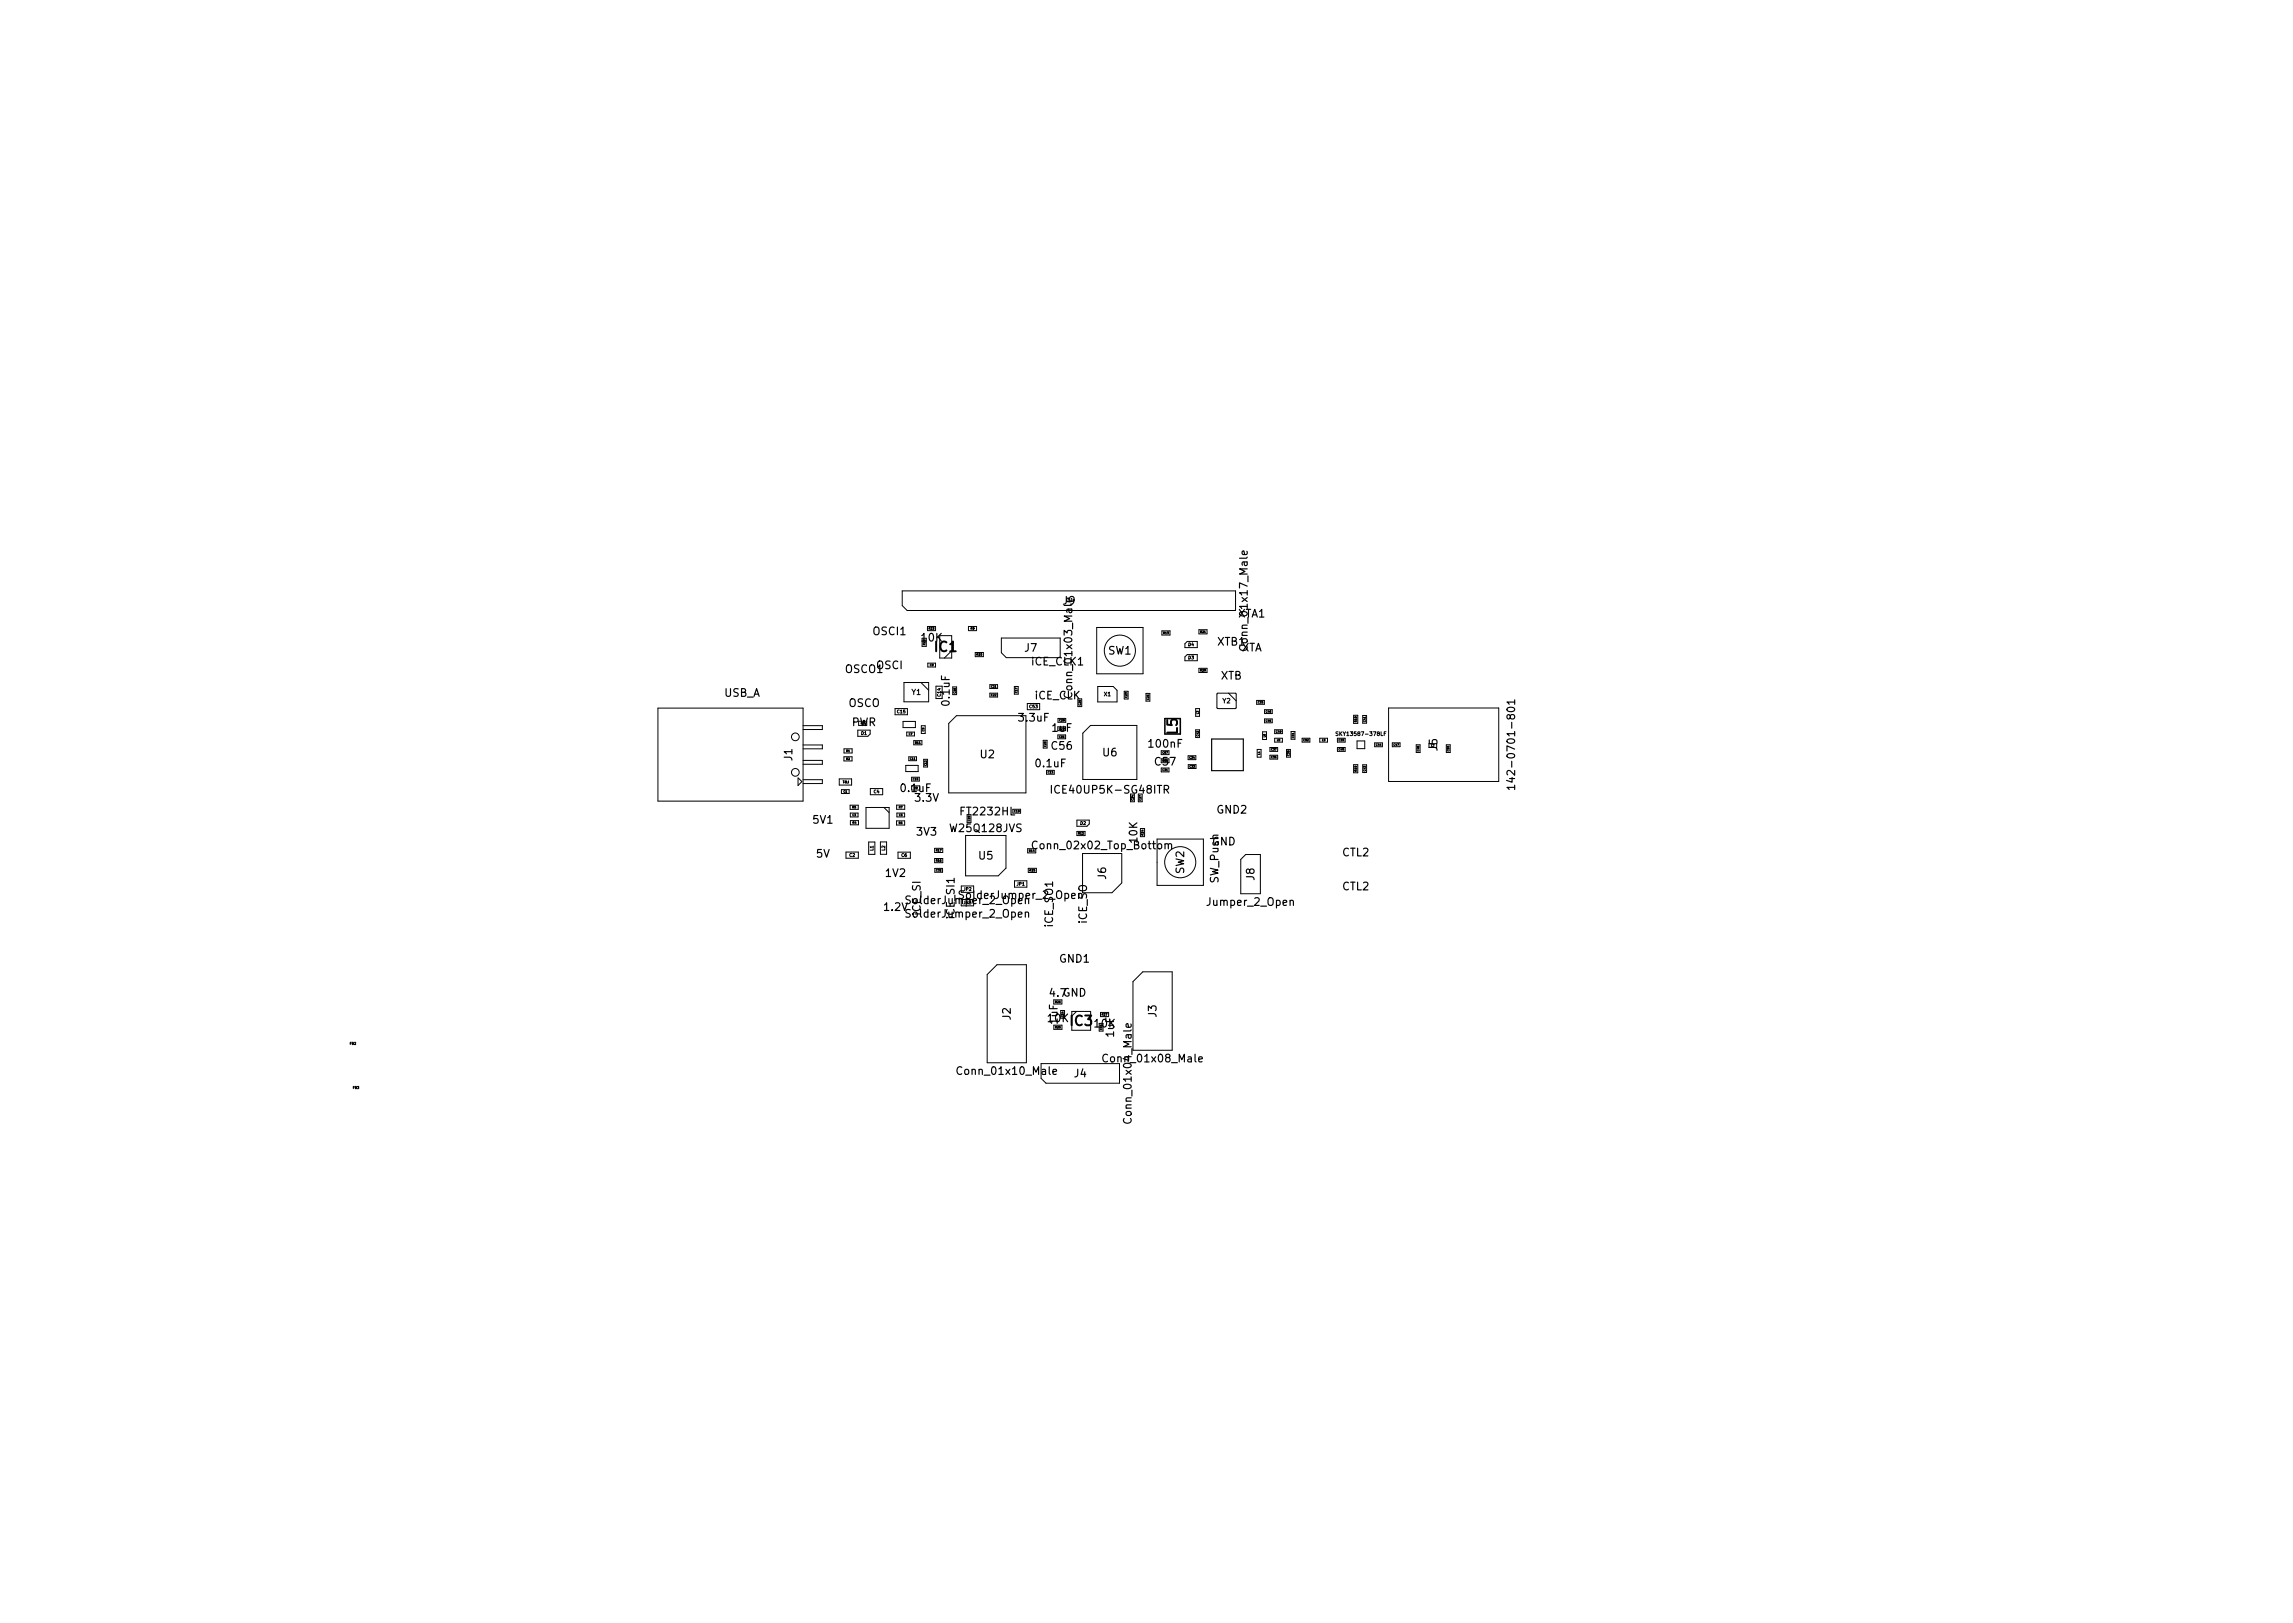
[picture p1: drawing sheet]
<svg xmlns="http://www.w3.org/2000/svg" width="297mm" height="210mm" viewBox="0 0 297 210" stroke-linecap="round" stroke-linejoin="round" font-family="sans-serif">
<defs><g id="words">
<g font-size="1.8">
<text x="121.1" y="84.4">IC1</text>
<text x="152.5" y="95.1" transform="rotate(-90 152.5 95.1)">L5</text>
<text x="138.7" y="132.9">IC3</text>
</g>
<g font-size="1.4">
<text x="113.1" y="82.3">OSCI1</text>
<text x="119.4" y="83.1">10K</text>
<text x="137.7" y="78.3">J9</text>
<text x="157.7" y="83.6">XTB1</text>
<text x="160.4" y="80">XTA1</text>
<text x="161.6" y="83.9" transform="rotate(-90 161.6 83.9)">Conn_01x17_Male</text>
<text x="109.5" y="87.2">OSCO1</text>
<text x="113.5" y="86.7">OSCI</text>
<text x="132.8" y="84.4">J7</text>
<text x="133.6" y="86.2">iCE_CLK1</text>
<text x="138.9" y="90" transform="rotate(-90 138.9 90)">Conn_01x03_Male</text>
<text x="143.6" y="84.8">SW1</text>
<text x="158.1" y="88">XTB</text>
<text x="160.8" y="84.4">XTA</text>
<text x="93.8" y="90.3">USB_A</text>
<text x="109.9" y="91.6">OSCO</text>
<text x="110.3" y="94.1">PWR</text>
<text x="123" y="91.3" transform="rotate(-90 123 91.3)">0.1uF</text>
<text x="132.1" y="93.5">3.3uF</text>
<text x="134" y="90.6">iCE_CLK</text>
<text x="136.3" y="94.8">1uF</text>
<text x="102.6" y="98.5" transform="rotate(-90 102.6 98.5)">J1</text>
<text x="127" y="98.2">U2</text>
<text x="134.3" y="99.4">0.1uF</text>
<text x="136.3" y="97.1">C56</text>
<text x="142.9" y="98">U6</text>
<text x="148.9" y="96.8">100nF</text>
<text x="149.7" y="99.2">C57</text>
<text x="186.2" y="97.3" transform="rotate(-90 186.2 97.3)">J5</text>
<text x="196.3" y="100.8" transform="rotate(-90 196.3 100.8)">142-0701-801</text>
<text x="105.4" y="106.7">5V1</text>
<text x="116.8" y="102.6">0.1uF</text>
<text x="118.6" y="103.8">3.3V</text>
<text x="123.2" y="107.8">W25Q128JVS</text>
<text x="124.6" y="105.6">FT2232HL</text>
<text x="136.8" y="102.8">ICE40UP5K-SG48ITR</text>
<text x="157.6" y="105.4">GND2</text>
<text x="105.7" y="111.1">5V</text>
<text x="114.8" y="113.6">1V2</text>
<text x="118.8" y="108.2">3V3</text>
<text x="126.8" y="111.3">U5</text>
<text x="134.2" y="110">Conn_02x02_Top_Bottom</text>
<text x="143.3" y="113.9" transform="rotate(-90 143.3 113.9)">J6</text>
<text x="147.3" y="109.1" transform="rotate(-90 147.3 109.1)">10K</text>
<text x="153.4" y="113.2" transform="rotate(-90 153.4 113.2)">SW2</text>
<text x="157" y="109.5">GND</text>
<text x="173.9" y="110.9">CTL2</text>
<text x="114.6" y="118">1.2V</text>
<text x="117.7" y="118.9">SolderJumper_2_Open</text>
<text x="117.7" y="117.1">SolderJumper_2_Open</text>
<text x="119.2" y="118.6" transform="rotate(-90 119.2 118.6)">iCE_SI</text>
<text x="123.6" y="118.9" transform="rotate(-90 123.6 118.9)">iCE_SI1</text>
<text x="124.6" y="116.4">SolderJumper_2_Open</text>
<text x="140.8" y="119.7" transform="rotate(-90 140.8 119.7)">iCE_SO</text>
<text x="156.5" y="117.3">Jumper_2_Open</text>
<text x="157.8" y="114.4" transform="rotate(-90 157.8 114.4)">SW_Push</text>
<text x="162.5" y="114" transform="rotate(-90 162.5 114)">J8</text>
<text x="173.9" y="115.3">CTL2</text>
<text x="136.4" y="120" transform="rotate(-90 136.4 120)">iCE_SO1</text>
<text x="137.3" y="124.7">GND1</text>
<text x="136.1" y="129.1">4.7GND</text>
<text x="149.8" y="131.8" transform="rotate(-90 149.8 131.8)">J3</text>
<text x="130.9" y="132.1" transform="rotate(-90 130.9 132.1)">J2</text>
<text x="135.8" y="132.4">10K</text>
<text x="137" y="132.6" transform="rotate(-90 137 132.6)">1uF</text>
<text x="141.8" y="133.1">10K</text>
<text x="143.3" y="137.6">Conn_01x08_Male</text>
<text x="144.3" y="134.3" transform="rotate(-90 144.3 134.3)">1uF</text>
<text x="124.4" y="139.2">Conn_01x10_Male</text>
<text x="139.2" y="139.6">J4</text>
<text x="146.6" y="145.1" transform="rotate(-90 146.6 145.1)">Conn_01x04_Male</text>
</g>
<text font-size="1" x="118.1" y="90">Y1</text>
<text font-size=".8" x="158.4" y="91.1">Y2</text>
<g font-size=".7">
<text x="143" y="90.2">X1</text>
<text x="173.5" y="95.3">SKY13587-378LF</text>
</g>
<g font-size=".6">
<text x="153.9" y="83.7">D4</text>
<text x="153.9" y="85.4">D3</text>
<text x="111.6" y="95.2">D1</text>
<text x="116.2" y="92.4">C15</text>
<text x="121.8" y="90.2" transform="rotate(-90 121.8 90.2)">C14</text>
<text x="133.4" y="91.7">C53</text>
<text x="113.2" y="102.8">C4</text>
<text x="139.9" y="106.8">D2</text>
<text x="110" y="111">C2</text>
<text x="113.1" y="110.2" transform="rotate(-90 113.1 110.2)">L1</text>
<text x="114.7" y="110.2" transform="rotate(-90 114.7 110.2)">L2</text>
<text x="116.8" y="111">C6</text>
<text x="124.8" y="117.1">JP3</text>
<text x="124.8" y="115.4">JP2</text>
<text x="131.7" y="114.7">JP1</text>
</g>
<g font-size=".4">
<text x="119.8" y="83.5" transform="rotate(-90 119.8 83.5)">R22</text>
<text x="120.3" y="81.6">R23</text>
<text x="125.7" y="81.6">R9</text>
<text x="150.7" y="82.1">R13</text>
<text x="155.5" y="82">R21</text>
<text x="126.5" y="84.9">R10</text>
<text x="155.5" y="87">R20</text>
<text x="111.5" y="93.8">R3</text>
<text x="175.7" y="93.5" transform="rotate(-90 175.7 93.5)">R18</text>
<text x="109.6" y="98.4">R2</text>
<text x="109.6" y="97.4">R1</text>
<text x="110" y="101.1" transform="rotate(-180 110 101.1)">FB1</text>
<text x="118.6" y="96.3">R11</text>
<text x="175.7" y="99.9" transform="rotate(-90 175.7 99.9)">R19</text>
<text x="110.4" y="104.7">R5</text>
<text x="110.5" y="106.7">R4</text>
<text x="116.4" y="106.7">R6</text>
<text x="116.4" y="104.7">R7</text>
<text x="118.4" y="102.2">R8</text>
<text x="121.3" y="110.3">R17</text>
<text x="121.3" y="111.6">R16</text>
<text x="133.3" y="110.3">R14</text>
<text x="133.4" y="112.9">R15</text>
<text x="139.7" y="108.1">R12</text>
<text x="148.1" y="108.2" transform="rotate(-90 148.1 108.2)">R24</text>
<text x="136.7" y="129.9">R26</text>
<text x="142.8" y="131.6">R27</text>
<text x="45.3" y="135.3">FB2</text>
<text x="136.7" y="133.2">R25</text>
<text x="45.7" y="141.1">FB3</text>
</g>
<g font-size=".3">
<text x="120.5" y="86.3">C8</text>
<text x="123.8" y="89.8" transform="rotate(-90 123.8 89.8)">C16</text>
<text x="128.4" y="89.1">C21</text>
<text x="131.8" y="89.7" transform="rotate(-90 131.8 89.7)">C17</text>
<text x="117.7" y="95.2">C7</text>
<text x="119.7" y="94.7" transform="rotate(-90 119.7 94.7)">C9</text>
<text x="128.4" y="90.2">C22</text>
<text x="137.2" y="94.5">C29</text>
<text x="137.2" y="95.6">C56</text>
<text x="137.2" y="93.4">C28</text>
<text x="140" y="91.4" transform="rotate(-90 140 91.4)">C25</text>
<text x="146" y="90.4" transform="rotate(-90 146 90.4)">C23</text>
<text x="148.8" y="90.7" transform="rotate(-90 148.8 90.7)">C26</text>
<text x="155.3" y="95.4" transform="rotate(-90 155.3 95.4)">C42</text>
<text x="155.3" y="92.5" transform="rotate(-90 155.3 92.5)">L3</text>
<text x="163" y="91.1">C35</text>
<text x="163.9" y="95.5" transform="rotate(-90 163.9 95.5)">L6</text>
<text x="164" y="92.3">C46</text>
<text x="164" y="93.5">C45</text>
<text x="165.3" y="94.9">C49</text>
<text x="167.6" y="95.6" transform="rotate(-90 167.6 95.6)">C51</text>
<text x="176.9" y="93.5" transform="rotate(-90 176.9 93.5)">C41</text>
<text x="117.9" y="98.4">C11</text>
<text x="118.3" y="101.1">C10</text>
<text x="120" y="99.2" transform="rotate(-90 120 99.2)">C12</text>
<text x="135.5" y="96.7" transform="rotate(-90 135.5 96.7)">C20</text>
<text x="135.8" y="100.2">C13</text>
<text x="150.6" y="99.9">C31</text>
<text x="150.6" y="98.7">C30</text>
<text x="150.6" y="97.6">C57</text>
<text x="154.1" y="98.3">C34</text>
<text x="154.1" y="99.4">C33</text>
<text x="163.2" y="97.8" transform="rotate(-90 163.2 97.8)">L4</text>
<text x="164.7" y="98.2">C36</text>
<text x="164.7" y="97.2">C37</text>
<text x="165.4" y="96">L8</text>
<text x="167" y="97.9" transform="rotate(-90 167 97.9)">C38</text>
<text x="168.9" y="96">C52</text>
<text x="171.3" y="96">L9</text>
<text x="173.4" y="97.2">C40</text>
<text x="173.4" y="96">C39</text>
<text x="176.9" y="99.9" transform="rotate(-90 176.9 99.9)">C43</text>
<text x="178.3" y="96.6">C44</text>
<text x="180.5" y="96.6">C47</text>
<text x="183.8" y="97.3" transform="rotate(-90 183.8 97.3)">C48</text>
<text x="185.4" y="96.7">L7</text>
<text x="187.7" y="97.3" transform="rotate(-90 187.7 97.3)">C50</text>
<text x="109.3" y="102.7">C1</text>
<text x="110.4" y="105.7">C3</text>
<text x="116.5" y="105.7">C5</text>
<text x="125.7" y="106.4" transform="rotate(-90 125.7 106.4)">C18</text>
<text x="131.4" y="105.2">C19</text>
<text x="146.8" y="103.7" transform="rotate(-90 146.8 103.7)">C24</text>
<text x="147.8" y="103.7" transform="rotate(-90 147.8 103.7)">C27</text>
<text x="121.3" y="112.9">C32</text>
<text x="137.8" y="131.7" transform="rotate(-90 137.8 131.7)">C54</text>
<text x="142.8" y="133.4" transform="rotate(-90 142.8 133.4)">C55</text>
</g>
</g></defs>
<g fill="none" stroke="#000" stroke-width=".13">
<path d="M116.9 76.5h43.2v2.6h-42.6l-.6-.6zM85.2 91.7h18.8v12.1h-18.8zM104 96.5h2.5v.5h-2.5M104 94h2.5v.5h-2.5M104 98.5h2.5v.5h-2.5M109.3 98h1.1v.6h-1.1zM109.3 97h1.1v.5h-1.1zM111.1 94.6h1.6v.5l-.3 .3h-1.3zM115.9 91.8h1.6v.8h-1.6zM117 93.5h1.6v.8h-1.6zM117.1 88.4h3.2v2.5h-3.2zM117.3 99.2h1.6v.8h-1.6z"/>
<path d="M117.5 94.8h1v.5h-1zM117.7 98h1v.5h-1zM118.4 95.9h1v.6h-1zM119.3 88.4l1 1M119.4 94h.4v1h-.4zM119.5 82.7v1h.5v-1M119.7 98.4h.5v1h-.5zM120.1 81.7v-.5h1.1v.5M120.2 85.9h1v.5h-1zM121.7 82.3h1.6v2.9h-1.6zM122 88.9h-.8v1.6h.8M123.3 84.3l-1 .9"/>
<path d="M123.4 89h.5v1h-.5M123.9 92.7h9v10h-10v-9zM125.5 81.2h1v.5h-1zM126.3 84.5h1.1v.6h-1.1zM128.2 88.7h1v.5h-1zM128.2 89.8h1v.5h-1zM129.7 82.7h7.6v2.5h-6.9l-.7-.6zM131.4 88.9h.5v1h-.5zM133.1 91.1h1.6v.8h-1.6zM135.1 95.9h.5v1h-.5zM135.6 99.8v.5h1v-.5M137 95.2v.5"/>
<path d="M137.1 93.6v-.5h1v.5M138 95.2v.5M139.6 90.5v1h.5v-1M140.3 95l1-1h6v7h-7zM142.1 81.3h6v6h-6zM142.2 88.9h2l.5 .5v1.5h-2.5zM145.6 89.6h.5v1h-.5zM148.5 89.8h.5v1h-.5zM150.4 99.5v.5h1v-.5M150.4 97.3v.5M150.5 81.7h1.1v.6h-1.1zM151.4 97.3v.5"/>
<path d="M153.8 83.1h1.3v.8h-1.6v-.5zM153.8 84.8h1.3v.8h-1.6v-.5zM153.9 97.9h1v.5h-1zM153.9 99.1h1v.5h-1zM154.9 91.8h.5v1h-.5zM154.9 94.5h.5v1h-.5zM155.3 86.6h1.1v.5h-1.1zM155.3 81.6h1.1v.5h-1.1zM157.7 89.8h2.3l.1 .1v1.8l-.1 .1h-2.3l-.1-.1v-1.8zM159.1 89.8l1 1M162.8 90.7h1v.5h-1zM162.9 97.1h.5v1h-.5z"/>
<path d="M163.6 94.8h.5v1h-.5zM163.8 91.9h1v.5h-1zM163.8 93.1h1v.5h-1zM164.5 97.8h1v.5h-1zM164.5 96.8h1v.5h-1zM165.1 94.5h1v.5h-1zM165.1 95.6h1v.5h-1zM166.7 97.1h.5v1h-.5zM167.3 94.8h.4v1h-.4zM168.7 95.6h1v.5h-1zM171 95.6h1v.5h-1zM173.3 95.6h1v.5h-1z"/>
<path d="M173.3 96.8h1v.5h-1zM173.3 94.8h-.2a.21 .21 0 0 0 .2 .3v.2h-.2M175.3 99.1h.6v1h-.6zM175.3 92.7h.6v1h-.6zM175.8 96h1v1h-1zM176.5 99.1h.5v1h-.5zM176.5 92.7h.5v1h-.5zM178.1 96.2h1v.5h-1zM179.3 95h.2M179.5 94.8h-.2v.5M179.9 91.7h14.2v9.5h-14.2zM180.4 96.2h1v.5h-1z"/>
<path d="M183.5 96.5h.5v1h-.5zM187.4 96.5h.5v1h-.5zM103.4 100.8l.5 .5-.5 .5v-1M104 101h2.5v.5h-2.5M108.7 100.9h1.6v.8h-1.6zM109 102.3h1v.5h-1zM109.6 110.4h1.6v.8h-1.6zM110.1 104.3h1.1v.6h-1.1zM110.2 105.3h1v.5h-1zM110.2 106.3h1v.6h-1zM112.2 104.6h3v2.7h-3zM112.5 109.1h.8v1.6h-.8z"/>
<path d="M112.7 102.2h1.6v.8h-1.6zM114.1 109.1h.7v1.6h-.7zM114.5 104.6l.7 .7M116.1 106.3h1.1v.6h-1.1zM116.2 104.3h1v.5h-1zM116.2 105.3h1v.5h-1zM116.3 110.4h1.6v.8h-1.6zM118.1 101.2v-.5h1v.5M121.1 109.9h1v.5h-1zM121.1 111.2h1v.6h-1zM121.1 112.5h1v.5h-1zM124.5 115.6v-.8h1.6v.8"/>
<path d="M125.1 108.2h5.2v4.3l-1 1h-4.2zM125.3 105.5v1M125.8 105.5v1M131.2 104.8h1v.5h-1M131.4 114.1h1.6v.8h-1.6zM133.2 112.5h1.1v.5h-1.1zM134.2 109.9h-1.1v.6h1.1M139.5 107.7h1.1v.5h-1.1zM139.5 106.2h1.6v.5l-.3 .3h-1.3zM140.2 110.6h5.1v3.8l-1.3 1.3h-3.8zM146.4 102.9v1h.5v-1M147.5 102.9v1h.5v-1"/>
<path d="M147.7 107.3h.6v1.1h-.6M149.9 108.7h6v6h-6zM161.4 110.7h1.9v5.1h-2.6v-4.5zM127.9 126.2l1.3-1.2h3.8v12.7h-5.1zM134.9 137.8h10.1v2.5h-9.5l-.6-.6M136.5 129.5v.6h1.1v-.6M136.5 132.8v.5h1.1v-.5M137.4 130.9h.5v1M142.6 131.7v-.5h1v.5M146.8 127.2l1.2-1.3h3.8v10.2h-5z"/>
<circle cx="103" cy="95.5" r=".5"/>
<circle cx="145.1" cy="84.3" r="2.02"/>
<circle cx="103" cy="100.1" r=".5"/>
<circle cx="152.9" cy="111.7" r="2.02"/>
</g>
<path d="M157 95.7h4.1v4.1h-4.1zM195.3 91.8a.59 .59 0 0 1 .9 .2 .57 .57 0 0 1-1-.1zM196.2 91h-1l.3 .2M196.2 90.7v.5M134.3 109.1a.4 .4 0 0 0-.5 0 .4 .4 0 0 0-.1 .4 .37 .37 0 0 0 .2 .4 .37 .37 0 0 0 .4 0M136.2 101.8v1M150.8 102.3l.5-.1 .1-.1-.1-.3h-.1h-.4v1M151.1 102.3l.3 .5M151.3 109.4l.2-.1h.2l.1 .7M195.9 100.7v.6l-.7-.2M196.2 102h-1l.3 .3M196.2 101.7v.6" fill="none" stroke="#000" stroke-width=".15"/>
<use href="#words"/>
</svg>
